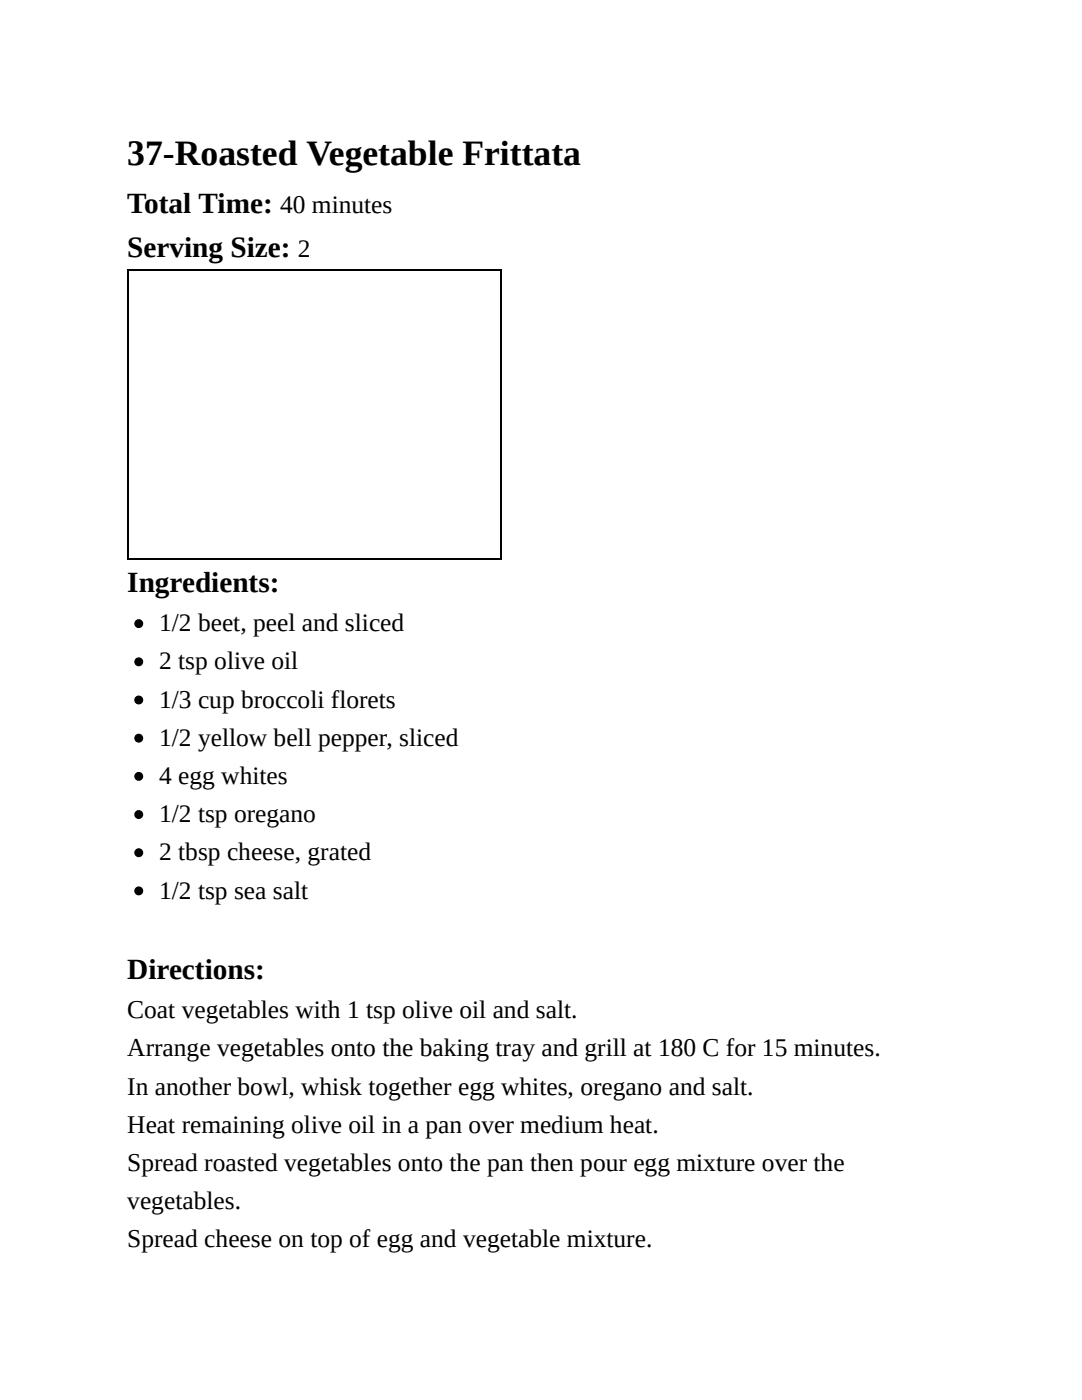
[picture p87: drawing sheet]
<svg xmlns="http://www.w3.org/2000/svg" width="216mm" height="279mm" viewBox="0 0 216 279" stroke-linecap="round" stroke-linejoin="round" font-family="sans-serif">
<defs><g id="words">
<text font-size="7.1" x="25.4" y="33">37-Roasted Vegetable Frittata</text>
<g font-size="5.8">
<text x="25.4" y="42.4">Total Time:</text>
<text x="25.4" y="51.3">Serving Size:</text>
<text x="25.4" y="118.1">Ingredients:</text>
<text x="25.4" y="195.3">Directions:</text>
</g>
<g font-size="5.1">
<text x="55.9" y="42.4">40 minutes</text>
<text x="59.5" y="51.3">2</text>
<text x="31.7" y="126">1/2 beet, peel and sliced</text>
<text x="31.7" y="133.6">2 tsp olive oil</text>
<text x="31.7" y="141.2">1/3 cup broccoli florets</text>
<text x="31.7" y="148.8">1/2 yellow bell pepper, sliced</text>
<text x="31.7" y="156.5">4 egg whites</text>
<text x="31.7" y="164.1">1/2 tsp oregano</text>
<text x="31.7" y="171.7">2 tbsp cheese, grated</text>
<text x="31.7" y="179.3">1/2 tsp sea salt</text>
<text x="25.4" y="203.2">Coat vegetables with 1 tsp olive oil and salt.</text>
<text x="25.4" y="210.8">Arrange vegetables onto the baking tray and grill at 180 C for 15 minutes.</text>
<text x="25.4" y="218.4">In another bowl, whisk together egg whites, oregano and salt.</text>
<text x="25.4" y="226.1">Heat remaining olive oil in a pan over medium heat.</text>
<text x="25.4" y="233.7">Spread roasted vegetables onto the pan then pour egg mixture over the</text>
<text x="25.4" y="241.3">vegetables.</text>
<text x="25.4" y="248.9">Spread cheese on top of egg and vegetable mixture.</text>
</g>
</g></defs>
<path d="M25.4 54h74.7M25.5 53.8v58M99.9 53.8v58M25.4 111.6h74.7" fill="none" stroke="#000" stroke-width=".25"/>
<g fill="#000" stroke="#000" stroke-width=".25">
<circle cx="27.7" cy="132.1" r=".76"/>
<circle cx="27.7" cy="139.7" r=".76"/>
<circle cx="27.7" cy="124.5" r=".76"/>
<circle cx="27.7" cy="147.3" r=".76"/>
<circle cx="27.7" cy="154.9" r=".76"/>
<circle cx="27.7" cy="162.6" r=".76"/>
<circle cx="27.7" cy="170.2" r=".76"/>
<circle cx="27.7" cy="177.8" r=".76"/>
</g>
<use href="#words"/>
</svg>
